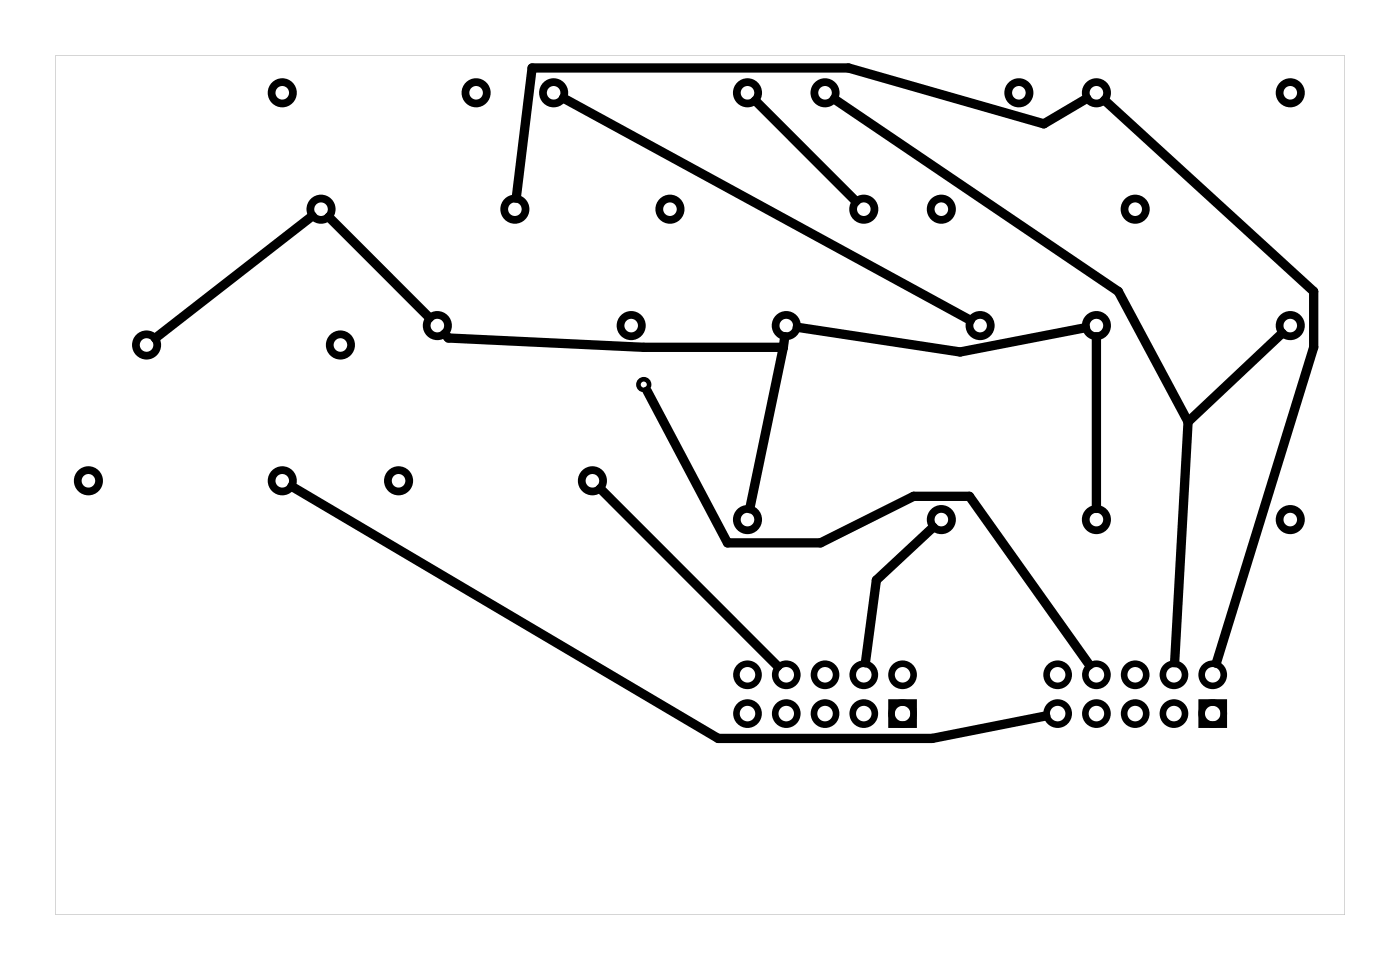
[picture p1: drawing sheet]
<svg xmlns="http://www.w3.org/2000/svg" width="92mm" height="63mm" viewBox="0 0 92 63" stroke-linecap="round" stroke-linejoin="round" font-family="sans-serif">
<path d="M3.6 3.6v56.3h84.5v-56.3zM3.6 3.6h84.5v56.3h-84.5z" fill="#000"/>
<g fill="none" stroke="#000" stroke-width=".51">
<circle cx="18.5" cy="6.1" r=".7"/>
<circle cx="21" cy="13.7" r=".7"/>
<circle cx="31.2" cy="6.1" r=".7"/>
<circle cx="33.7" cy="13.7" r=".7"/>
<circle cx="36.3" cy="6.1" r=".7"/>
<circle cx="43.9" cy="13.7" r=".7"/>
<circle cx="49" cy="6.1" r=".7"/>
<circle cx="54.1" cy="6.1" r=".7"/>
<circle cx="56.6" cy="13.7" r=".7"/>
<circle cx="61.7" cy="13.7" r=".7"/>
<circle cx="66.8" cy="6.1" r=".7"/>
<circle cx="71.8" cy="6.1" r=".7"/>
<circle cx="74.4" cy="13.7" r=".7"/>
<circle cx="84.5" cy="6.1" r=".7"/>
<circle cx="5.8" cy="31.5" r=".7"/>
<circle cx="9.6" cy="22.6" r=".7"/>
<circle cx="18.5" cy="31.5" r=".7"/>
<circle cx="22.3" cy="22.6" r=".7"/>
<circle cx="26.1" cy="31.5" r=".7"/>
<circle cx="28.7" cy="21.3" r=".7"/>
<circle cx="38.8" cy="31.5" r=".7"/>
<circle cx="41.4" cy="21.3" r=".7"/>
<circle cx="49" cy="34" r=".7"/>
<circle cx="51.5" cy="21.3" r=".7"/>
<circle cx="61.7" cy="34" r=".7"/>
<circle cx="64.2" cy="21.3" r=".7"/>
<circle cx="71.8" cy="21.3" r=".7"/>
<circle cx="71.8" cy="34" r=".7"/>
<circle cx="84.5" cy="21.3" r=".7"/>
<circle cx="84.5" cy="34" r=".7"/>
</g>
<g fill="none" stroke="#000" stroke-width=".43">
<path d="M58.4 46h1.5v1.4h-1.5zM78.7 46h1.5v1.4h-1.5z"/>
<circle cx="49" cy="44.2" r=".72"/>
<circle cx="49" cy="46.7" r=".72"/>
<circle cx="51.5" cy="44.2" r=".72"/>
<circle cx="51.5" cy="46.7" r=".72"/>
<circle cx="54.1" cy="44.2" r=".72"/>
<circle cx="54.1" cy="46.7" r=".72"/>
<circle cx="56.6" cy="44.2" r=".72"/>
<circle cx="56.6" cy="46.7" r=".72"/>
<circle cx="59.1" cy="44.2" r=".72"/>
<circle cx="59.1" cy="46.7" r=".72"/>
<circle cx="69.3" cy="44.2" r=".72"/>
<circle cx="69.3" cy="46.7" r=".72"/>
<circle cx="71.8" cy="44.2" r=".72"/>
<circle cx="71.8" cy="46.7" r=".72"/>
<circle cx="74.4" cy="44.2" r=".72"/>
<circle cx="74.4" cy="46.7" r=".72"/>
<circle cx="76.9" cy="44.2" r=".72"/>
<circle cx="76.9" cy="46.7" r=".72"/>
<circle cx="79.5" cy="44.2" r=".72"/>
<circle cx="79.5" cy="46.7" r=".72"/>
</g>
<circle cx="42.2" cy="25.2" r=".35" fill="none" stroke="#000" stroke-width=".3"/>
<g fill="none" stroke="#000" stroke-width=".61">
<path d="M20.5 14.1l-10.3 8M21.5 14.2l6.6 6.6M36.9 6.4l26.7 14.6M49.5 6.6l6.6 6.6M54.7 6.5l18.6 12.6 4.5 8.5M71.2 6.4l-2.8 1.7-12.8-3.7h-20.7l-1.1 8.6M72.4 6.6l13.7 12.5v3.6l-6.4 20.7M19.1 31.8l28 16.5h14l7.4-1.4M29.1 21.9l.3 .2 12.8 .6h9.1M39.3 32l11.7 11.6M42.4 25.6l5.3 9.9h6.1l6.1-3h3.6l7.9 11M51.3 22.7l-2.2 10.6"/>
<path d="M51.4 22l-.1 .7M52.2 21.4l10.7 1.6 8.2-1.5M61.1 34.5l-3.7 3.5-.7 5.4M71.8 22v11.3M77.8 27.6l-.8 15.8M84 21.8l-6.2 5.8"/>
</g>
</svg>
